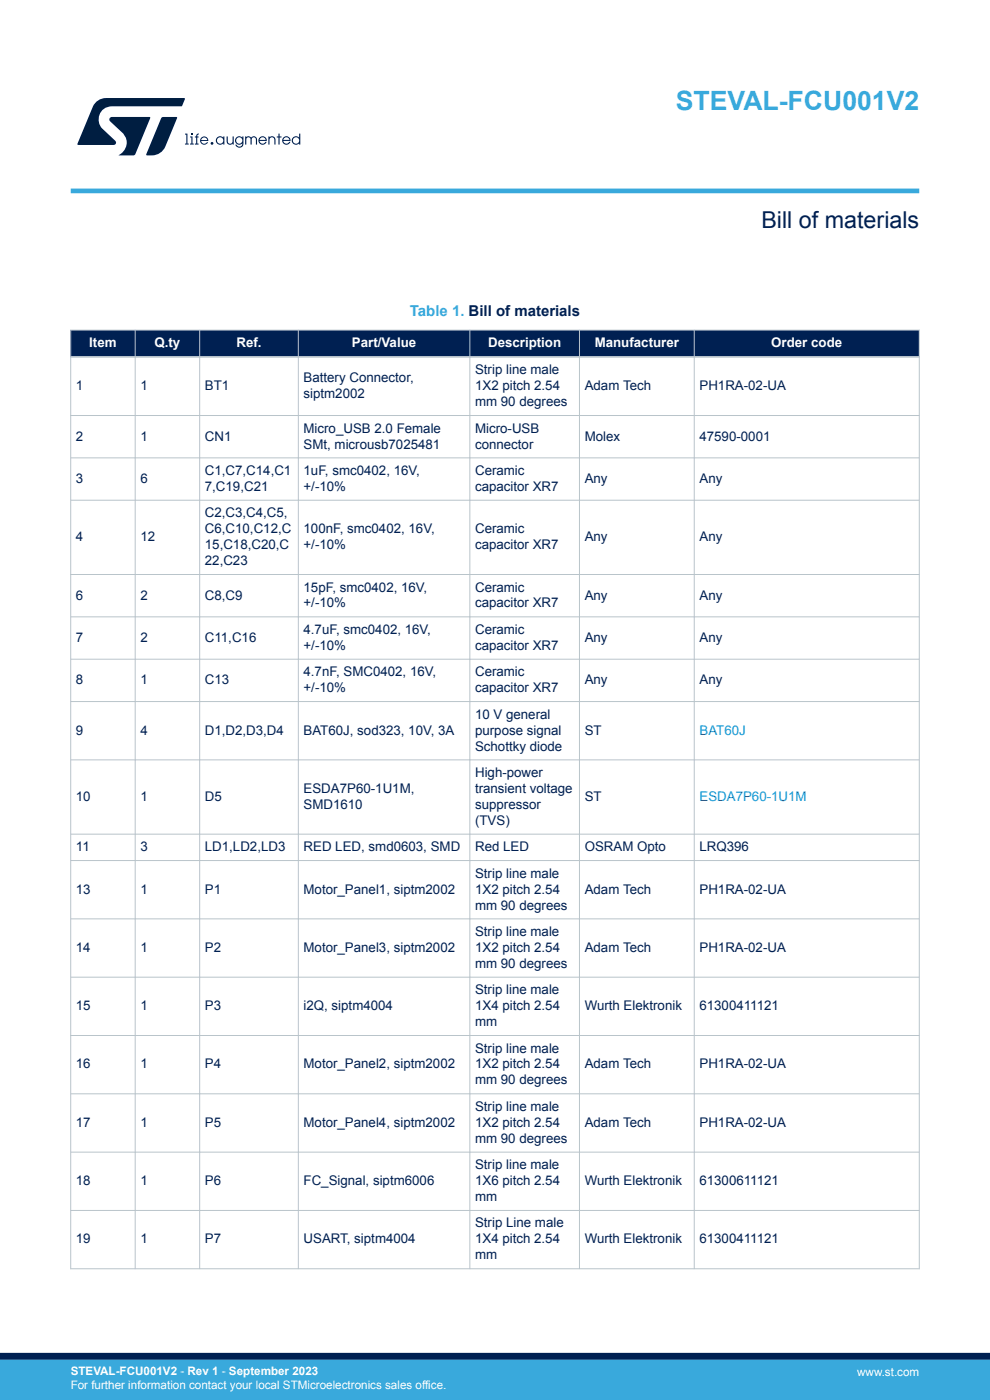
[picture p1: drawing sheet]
<svg xmlns="http://www.w3.org/2000/svg" width="210mm" height="297mm" viewBox="0 0 210 297" stroke-linecap="round" stroke-linejoin="round" font-family="sans-serif">
<defs><g id="words">
<text font-size="5.6" fill="#39a9dc" x="143.4" y="23.4">STEVAL-FCU001V2</text>
<text font-size="4.9" fill="#002052" x="161.5" y="48.4">Bill of materials</text>
<text font-size="3.2" fill="#39a9dc" x="86.9" y="67">Table 1. Bill of materials</text>
<g font-size="2.8" fill="#fff">
<text x="18.9" y="73.6">Item</text>
<text x="32.8" y="73.6">Q.ty</text>
<text x="50.2" y="73.6">Ref.</text>
<text x="74.7" y="73.6">Part/Value</text>
<text x="103.5" y="73.6">Description</text>
<text x="126.2" y="73.6">Manufacturer</text>
<text x="163.6" y="73.6">Order code</text>
</g>
<g font-size="2.8" fill="#002052">
<text x="16.1" y="82.8">1</text>
<text x="29.8" y="82.8">1</text>
<text x="43.5" y="82.8">BT1</text>
<text x="64.4" y="81.1">Battery Connector,</text>
<text x="100.8" y="79.4">Strip line male</text>
<text x="100.8" y="82.8">1X2 pitch 2.54</text>
<text x="124" y="82.8">Adam Tech</text>
<text x="148.4" y="82.8">PH1RA-02-UA</text>
<text x="64.4" y="84.5">siptm2002</text>
<text x="100.8" y="86.2">mm 90 degrees</text>
<text x="16.1" y="93.5">2</text>
<text x="29.8" y="93.5">1</text>
<text x="43.5" y="93.5">CN1</text>
<text x="64.4" y="91.8">Micro_USB 2.0 Female</text>
<text x="64.4" y="95.1">SMt, microusb7025481</text>
<text x="100.8" y="91.8">Micro-USB</text>
<text x="100.8" y="95.1">connector</text>
<text x="124" y="93.5">Molex</text>
<text x="148.4" y="93.5">47590-0001</text>
<text x="43.5" y="100.7">C1,C7,C14,C1</text>
<text x="64.4" y="100.7">1uF, smc0402, 16V,</text>
<text x="100.8" y="100.7">Ceramic</text>
<text x="16.1" y="102.4">3</text>
<text x="29.8" y="102.4">6</text>
<text x="43.5" y="104.1">7,C19,C21</text>
<text x="64.4" y="104.1">+/-10%</text>
<text x="100.8" y="104.1">capacitor XR7</text>
<text x="124" y="102.4">Any</text>
<text x="148.4" y="102.4">Any</text>
<text x="43.5" y="109.7">C2,C3,C4,C5,</text>
<text x="43.5" y="113.1">C6,C10,C12,C</text>
<text x="64.4" y="113.1">100nF, smc0402, 16V,</text>
<text x="100.8" y="113.1">Ceramic</text>
<text x="16.1" y="114.8">4</text>
<text x="29.8" y="114.8">12</text>
<text x="43.5" y="116.5">15,C18,C20,C</text>
<text x="43.5" y="119.9">22,C23</text>
<text x="64.4" y="116.5">+/-10%</text>
<text x="100.8" y="116.5">capacitor XR7</text>
<text x="124" y="114.8">Any</text>
<text x="148.4" y="114.8">Any</text>
<text x="64.4" y="125.5">15pF, smc0402, 16V,</text>
<text x="100.8" y="125.5">Ceramic</text>
<text x="16.1" y="127.2">6</text>
<text x="29.8" y="127.2">2</text>
<text x="43.5" y="127.2">C8,C9</text>
<text x="64.4" y="128.9">+/-10%</text>
<text x="100.8" y="128.9">capacitor XR7</text>
<text x="124" y="127.2">Any</text>
<text x="148.4" y="127.2">Any</text>
<text x="16.1" y="136.2">7</text>
<text x="29.8" y="136.2">2</text>
<text x="43.5" y="136.2">C11,C16</text>
<text x="64.4" y="134.5">4.7uF, smc0402, 16V,</text>
<text x="64.4" y="137.9">+/-10%</text>
<text x="100.8" y="134.5">Ceramic</text>
<text x="100.8" y="137.9">capacitor XR7</text>
<text x="124" y="136.2">Any</text>
<text x="148.4" y="136.2">Any</text>
<text x="64.4" y="143.5">4.7nF, SMC0402, 16V,</text>
<text x="100.8" y="143.5">Ceramic</text>
<text x="16.1" y="145.2">8</text>
<text x="29.8" y="145.2">1</text>
<text x="43.5" y="145.2">C13</text>
<text x="64.4" y="146.8">+/-10%</text>
<text x="100.8" y="146.8">capacitor XR7</text>
<text x="124" y="145.2">Any</text>
<text x="148.4" y="145.2">Any</text>
<text x="16.1" y="155.8">9</text>
<text x="29.8" y="155.8">4</text>
<text x="43.5" y="155.8">D1,D2,D3,D4</text>
<text x="64.4" y="155.8">BAT60J, sod323, 10V, 3A</text>
<text x="100.8" y="152.4">10 V general</text>
<text x="100.8" y="155.8">purpose signal</text>
<text x="124" y="155.8">ST</text>
<text x="100.8" y="159.2">Schottky diode</text>
<text x="100.8" y="164.8">High-power</text>
<text x="16.1" y="169.9">10</text>
<text x="29.8" y="169.9">1</text>
<text x="43.5" y="169.9">D5</text>
<text x="64.4" y="168.2">ESDA7P60-1U1M,</text>
<text x="64.4" y="171.6">SMD1610</text>
<text x="100.8" y="168.2">transient voltage</text>
<text x="100.8" y="171.6">suppressor</text>
<text x="124" y="169.9">ST</text>
<text x="100.8" y="175">(TVS)</text>
<text x="16.1" y="180.6">11</text>
<text x="29.8" y="180.6">3</text>
<text x="43.5" y="180.6">LD1,LD2,LD3</text>
<text x="64.4" y="180.6">RED LED, smd0603, SMD</text>
<text x="100.8" y="180.6">Red LED</text>
<text x="124" y="180.6">OSRAM Opto</text>
<text x="148.4" y="180.6">LRQ396</text>
<text x="16.1" y="189.6">13</text>
<text x="29.8" y="189.6">1</text>
<text x="43.5" y="189.6">P1</text>
<text x="64.4" y="189.6">Motor_Panel1, siptm2002</text>
<text x="100.8" y="186.2">Strip line male</text>
<text x="100.8" y="189.6">1X2 pitch 2.54</text>
<text x="124" y="189.6">Adam Tech</text>
<text x="148.4" y="189.6">PH1RA-02-UA</text>
<text x="100.8" y="192.9">mm 90 degrees</text>
<text x="16.1" y="201.9">14</text>
<text x="29.8" y="201.9">1</text>
<text x="43.5" y="201.9">P2</text>
<text x="64.4" y="201.9">Motor_Panel3, siptm2002</text>
<text x="100.8" y="198.5">Strip line male</text>
<text x="100.8" y="201.9">1X2 pitch 2.54</text>
<text x="124" y="201.9">Adam Tech</text>
<text x="148.4" y="201.9">PH1RA-02-UA</text>
<text x="100.8" y="205.3">mm 90 degrees</text>
<text x="16.1" y="214.3">15</text>
<text x="29.8" y="214.3">1</text>
<text x="43.5" y="214.3">P3</text>
<text x="64.4" y="214.3">i2Q, siptm4004</text>
<text x="100.8" y="210.9">Strip line male</text>
<text x="100.8" y="214.3">1X4 pitch 2.54</text>
<text x="124" y="214.3">Wurth Elektronik</text>
<text x="148.4" y="214.3">61300411121</text>
<text x="100.8" y="217.7">mm</text>
<text x="16.1" y="226.7">16</text>
<text x="29.8" y="226.7">1</text>
<text x="43.5" y="226.7">P4</text>
<text x="64.4" y="226.7">Motor_Panel2, siptm2002</text>
<text x="100.8" y="223.3">Strip line male</text>
<text x="100.8" y="226.7">1X2 pitch 2.54</text>
<text x="124" y="226.7">Adam Tech</text>
<text x="148.4" y="226.7">PH1RA-02-UA</text>
<text x="100.8" y="230.1">mm 90 degrees</text>
<text x="16.1" y="239">17</text>
<text x="29.8" y="239">1</text>
<text x="43.5" y="239">P5</text>
<text x="64.4" y="239">Motor_Panel4, siptm2002</text>
<text x="100.8" y="235.7">Strip line male</text>
<text x="100.8" y="239">1X2 pitch 2.54</text>
<text x="124" y="239">Adam Tech</text>
<text x="148.4" y="239">PH1RA-02-UA</text>
<text x="100.8" y="242.4">mm 90 degrees</text>
<text x="16.1" y="251.4">18</text>
<text x="29.8" y="251.4">1</text>
<text x="43.5" y="251.4">P6</text>
<text x="64.4" y="251.4">FC_Signal, siptm6006</text>
<text x="100.8" y="248">Strip line male</text>
<text x="100.8" y="251.4">1X6 pitch 2.54</text>
<text x="124" y="251.4">Wurth Elektronik</text>
<text x="148.4" y="251.4">61300611121</text>
<text x="100.8" y="254.8">mm</text>
<text x="16.1" y="263.8">19</text>
<text x="29.8" y="263.8">1</text>
<text x="43.5" y="263.8">P7</text>
<text x="64.4" y="263.8">USART, siptm4004</text>
<text x="100.8" y="260.4">Strip Line male</text>
<text x="100.8" y="263.8">1X4 pitch 2.54</text>
<text x="124" y="263.8">Wurth Elektronik</text>
<text x="148.4" y="263.8">61300411121</text>
<text x="100.8" y="267.2">mm</text>
</g>
<g font-size="2.8" fill="#1f81af">
<text x="148.4" y="155.8">BAT60J</text>
<text x="148.4" y="169.9">ESDA7P60-1U1M</text>
</g>
<g font-size="2.5" fill="#fff">
<text x="15" y="291.6">STEVAL-FCU001V2 - Rev 1 - September 2023</text>
<text x="181.8" y="291.9">www.st.com</text>
<text x="15" y="294.6">For further information contact your local STMicroelectronics sales office.</text>
</g>
</g></defs>
<g fill="#002052">
<path d="M15 70h180v5.7h-180z" fill-rule="evenodd"/>
<path d="M15 70h180v5.7h-180z" fill-rule="evenodd"/>
</g>
<g fill="none" stroke="#b9c4ca" stroke-width=".21">
<path d="M14.9 70h180.2M15 69.9v199.4M28.7 69.9v199.4M42.4 69.9v199.4M63.3 69.9v199.4M99.7 69.9v199.4M122.9 69.9v199.4M147.3 69.9v199.4M195 69.9v199.4M14.9 88.1h180.2M14.9 97.1h180.2M14.9 106.1h180.2"/>
<path d="M14.9 121.9h180.2M14.9 130.9h180.2M14.9 139.8h180.2M14.9 148.8h180.2M14.9 161.2h180.2M14.9 177h180.2M14.9 182.6h180.2M14.9 194.9h180.2M14.9 207.3h180.2M14.9 219.7h180.2M14.9 232h180.2M14.9 244.4h180.2"/>
<path d="M14.9 256.8h180.2M14.9 269.2h180.2"/>
</g>
<path d="M14.9 75.7h180.2" fill="none" stroke="#b9c4ca" stroke-width=".35"/>
<path d="M15 40.5h180" fill="none" stroke="#39a9dc" stroke-width="1"/>
<g fill="#001e41">
<path d="M20.4 21.7a3.1 3.1 0 0 1 2.1-.9h16.6l.1 .2-.7 1.6h-14.7a2.79 2.79 0 0 0-2.6 1.6 2.79 2.79 0 0 0 .5 3.1l2.7 2.5 .2 .3-.2 .6h-7.9l3.2-8.1z"/>
<path d="M34.3 24.9l.3-.1h2.8l.2 .2-2.5 6.1a3.4 3.4 0 0 1-4 1.8z"/>
<path d="M23.4 24.9l8.3-.1 .2 .2-3.3 7.8-.3 .2h-3.1a3 3 0 0 0 .8-4.8l-2.6-2.4-.2-.4z"/>
<path d="M48.1 28.9h.2v1a.52 .52 0 0 0 .5 .6 .52 .52 0 0 0 .5-.6v-1h.3v1.8h-.2v-.3a.72 .72 0 0 1-.9 .3 .72 .72 0 0 1-.4-.8z"/>
<path d="M52 28.9h.2v.2l.7-.2 .4 .3 .5-.3a.68 .68 0 0 1 .7 .7v1.1h-.2v-1a.46 .46 0 0 0-.5-.6 .46 .46 0 0 0-.4 .6v1h-.3v-1a.46 .46 0 0 0-.4-.6 .46 .46 0 0 0-.5 .6v1h-.2z"/>
<path d="M56.9 28.9h.3v.2a.73 .73 0 0 1 .8-.1 .73 .73 0 0 1 .4 .7v1h-.2v-1a.52 .52 0 0 0-.5-.6 .52 .52 0 0 0-.5 .6v1h-.3z"/>
<path d="M59.1 28.3h.2v.6h.4v.3h-.4v1.5h-.2v-1.5h-.4v-.3h.4z"/>
<path d="M40.5 28.3h.3v.3h-.3z"/>
<path d="M39.3 28.3h.5v2.2h.2v.2h-.8v-.2h.3v-1.9h-.2z"/>
<path d="M40.3 28.9h.5v1.6h.3v.2h-.8v-.2h.3v-1.3h-.3z"/>
<path d="M41.8 28.5l.4-.2-.4 .6h.3v.3h-.3v1.3h.3v.2h-.8v-.2h.3v-1.3h-.3v-.3h.3z"/>
<path d="M46 29.8a.7 .7 0 0 1 1.4 0 .7 .7 0 0 1-1.4 0zM46 29.2a.9 .9 0 0 0 .1 1.3 .9 .9 0 0 0 1.3-.1v.3h.2v-1.8h-.2v.3a.87 .87 0 0 0-1.4 0z"/>
<path d="M50.1 29.8a.67 .67 0 0 1 1.3 0 .67 .67 0 0 1-1.3 0zM50.1 29.1a.88 .88 0 0 0 0 1.3 .88 .88 0 0 0 1.3 0 .63 .63 0 0 1-.5 .7 .63 .63 0 0 1-.7-.4h-.3a.88 .88 0 0 0 1 .6 .88 .88 0 0 0 .7-.9v-1.5h-.2v.3a.83 .83 0 0 0-1.3-.1z"/>
<path d="M55.3 29.3l.6-.1 .5 .5h-1.3zM55.1 29.2a.9 .9 0 0 0 .1 1.4 .9 .9 0 0 0 1.4-.5h-.3a.65 .65 0 0 1-.7 .4 .65 .65 0 0 1-.5-.6h1.5a.9 .9 0 0 0-.5-.9 .9 .9 0 0 0-1 .2z"/>
<path d="M60.3 29.3l.6-.1 .5 .5h-1.3zM60.1 29.2a.9 .9 0 0 0 .2 1.4 .9 .9 0 0 0 1.3-.5h-.3a.65 .65 0 0 1-.7 .4 .65 .65 0 0 1-.5-.6h1.5a.9 .9 0 0 0-.5-.9 .9 .9 0 0 0-1 .2z"/>
<path d="M62.1 29.8a.7 .7 0 0 1 1.4 0 .7 .7 0 0 1-1.4 0zM62.1 29.2a.9 .9 0 0 0 .1 1.3 .9 .9 0 0 0 1.3-.1v.3h.2v-2.4h-.2v.9a.88 .88 0 0 0-1.4 0z"/>
<path d="M42.8 29.4a.66 .66 0 0 1 .7-.2 .66 .66 0 0 1 .5 .5h-1.3zM42.7 29.2a.88 .88 0 0 0 .1 1.4 .88 .88 0 0 0 1.3-.4h-.2a.65 .65 0 0 1-.7 .3 .65 .65 0 0 1-.5-.6h1.5a.88 .88 0 0 0-.5-.9 .88 .88 0 0 0-1 .2z"/>
<circle cx="45" cy="30.4" r=".3"/>
</g>
<g fill="#39a9dc">
<path d="M0 288.4h210v8.6h-210z" fill-rule="evenodd"/>
<path d="M-.1 288.4h210.2v6.9h-210.2z" fill-rule="evenodd"/>
</g>
<path d="M0 287.7h210" fill="none" stroke="#002052" stroke-width="1.4"/>
<use href="#words"/>
</svg>
